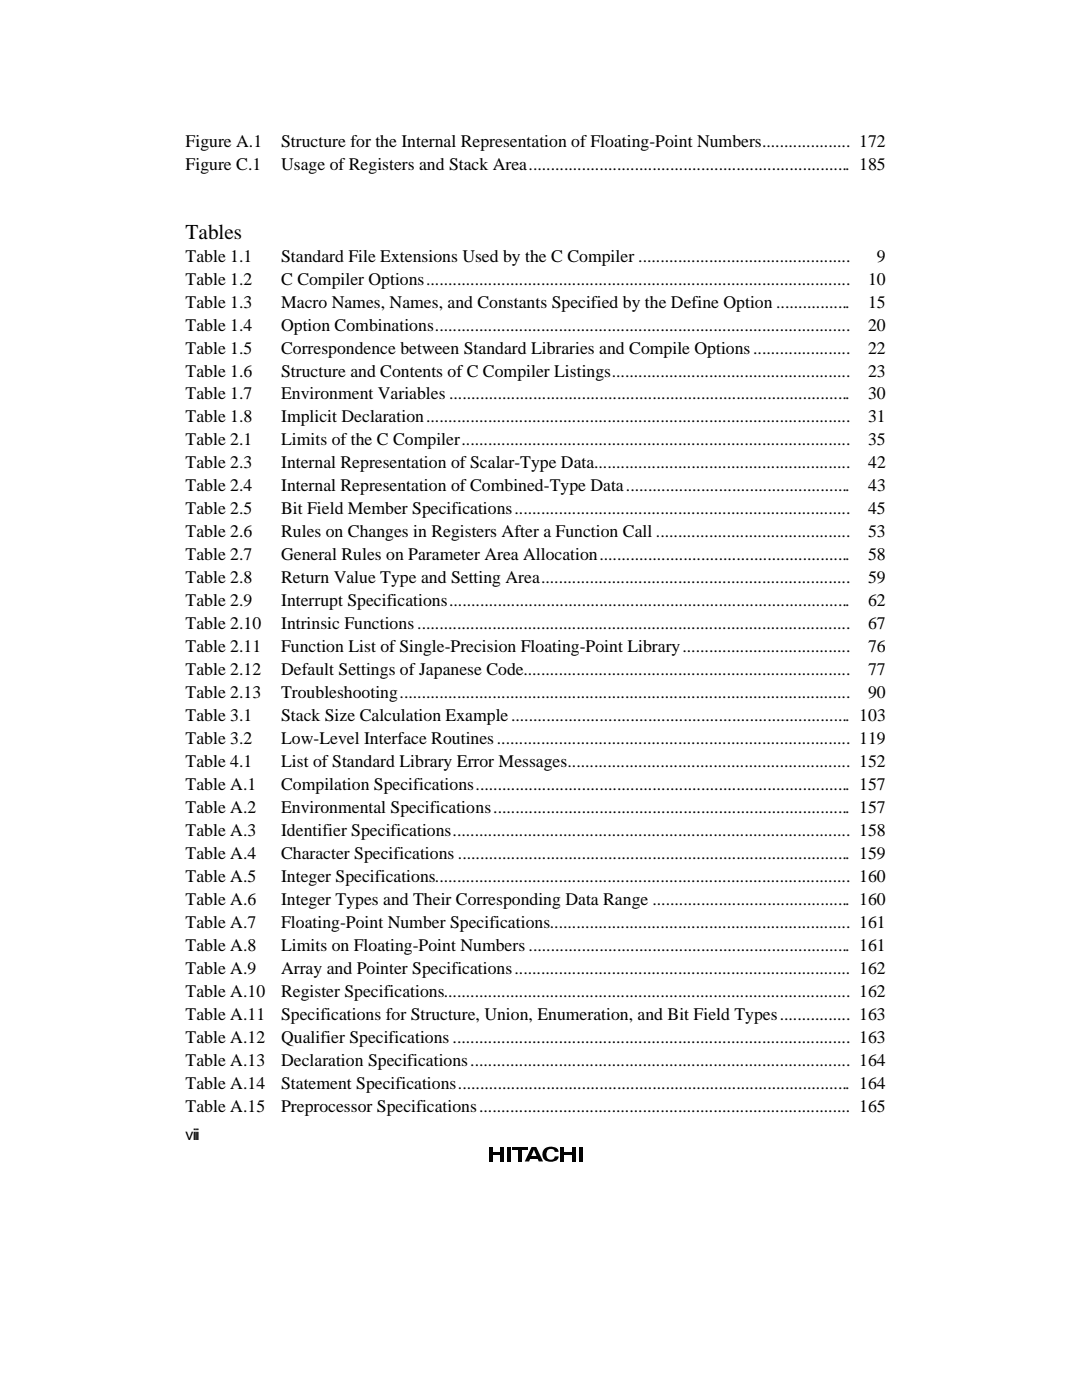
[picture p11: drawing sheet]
<svg xmlns="http://www.w3.org/2000/svg" width="216mm" height="279mm" viewBox="0 0 216 279" stroke-linecap="round" stroke-linejoin="round" font-family="sans-serif">
<defs><g id="words">
<text font-size="4.2" x="37" y="47.6">Tables</text>
<g font-size="3.5">
<text x="37" y="29.3">Figure A.1</text>
<text x="56.1" y="29.3">Structure for the Internal Representation of Floating-Point Numbers.................... 172</text>
<text x="37" y="33.9">Figure C.1</text>
<text x="56.1" y="33.9">Usage of Registers and Stack Area......................................................................... 185</text>
<text x="37" y="52.2">Table 1.1</text>
<text x="56.1" y="52.2">Standard File Extensions Used by the C Compiler ................................................</text>
<text x="175" y="52.2">9</text>
<text x="37" y="56.8">Table 1.2</text>
<text x="56.1" y="56.8">C Compiler Options................................................................................................</text>
<text x="173.2" y="56.8">10</text>
<text x="37" y="61.4">Table 1.3</text>
<text x="37" y="66">Table 1.4</text>
<text x="56.1" y="61.4">Macro Names, Names, and Constants Specified by the Define Option .................</text>
<text x="56.1" y="66">Option Combinations..............................................................................................</text>
<text x="173.2" y="66">20</text>
<text x="173.2" y="61.4">15</text>
<text x="37" y="70.6">Table 1.5</text>
<text x="56.1" y="70.6">Correspondence between Standard Libraries and Compile Options......................</text>
<text x="173.2" y="70.6">22</text>
<text x="37" y="75.1">Table 1.6</text>
<text x="56.1" y="75.1">Structure and Contents of C Compiler Listings......................................................</text>
<text x="173.2" y="75.1">23</text>
<text x="37" y="79.7">Table 1.7</text>
<text x="56.1" y="79.7">Environment Variables ...........................................................................................</text>
<text x="173.2" y="79.7">30</text>
<text x="37" y="84.3">Table 1.8</text>
<text x="37" y="88.9">Table 2.1</text>
<text x="56.1" y="84.3">Implicit Declaration................................................................................................</text>
<text x="56.1" y="88.9">Limits of the C Compiler........................................................................................</text>
<text x="173.2" y="84.3">31</text>
<text x="173.2" y="88.9">35</text>
<text x="37" y="93.5">Table 2.3</text>
<text x="56.1" y="93.5">Internal Representation of Scalar-Type Data..........................................................</text>
<text x="173.2" y="93.5">42</text>
<text x="37" y="98.1">Table 2.4</text>
<text x="56.1" y="98.1">Internal Representation of Combined-Type Data...................................................</text>
<text x="173.2" y="98.1">43</text>
<text x="37" y="102.7">Table 2.5</text>
<text x="37" y="107.2">Table 2.6</text>
<text x="56.1" y="102.7">Bit Field Member Specifications............................................................................</text>
<text x="56.1" y="107.2">Rules on Changes in Registers After a Function Call ............................................</text>
<text x="173.2" y="102.7">45</text>
<text x="173.2" y="107.2">53</text>
<text x="37" y="111.8">Table 2.7</text>
<text x="56.1" y="111.8">General Rules on Parameter Area Allocation.........................................................</text>
<text x="173.2" y="111.8">58</text>
<text x="37" y="116.4">Table 2.8</text>
<text x="56.1" y="116.4">Return Value Type and Setting Area......................................................................</text>
<text x="173.2" y="116.4">59</text>
<text x="37" y="121">Table 2.9</text>
<text x="37" y="125.6">Table 2.10</text>
<text x="56.1" y="121">Interrupt Specifications...........................................................................................</text>
<text x="56.1" y="125.6">Intrinsic Functions ..................................................................................................</text>
<text x="173.2" y="125.6">67</text>
<text x="173.2" y="121">62</text>
<text x="37" y="130.2">Table 2.11</text>
<text x="56.1" y="130.2">Function List of Single-Precision Floating-Point Library......................................</text>
<text x="173.2" y="130.2">76</text>
<text x="37" y="134.8">Table 2.12</text>
<text x="56.1" y="134.8">Default Settings of Japanese Code..........................................................................</text>
<text x="173.2" y="134.8">77</text>
<text x="37" y="139.3">Table 2.13</text>
<text x="37" y="143.9">Table 3.1</text>
<text x="56.1" y="139.3">Troubleshooting......................................................................................................</text>
<text x="56.1" y="143.9">Stack Size Calculation Example............................................................................. 103</text>
<text x="173.2" y="139.3">90</text>
<text x="37" y="148.5">Table 3.2</text>
<text x="56.1" y="148.5">Low-Level Interface Routines................................................................................ 119</text>
<text x="37" y="153.1">Table 4.1</text>
<text x="56.1" y="153.1">List of Standard Library Error Messages................................................................ 152</text>
<text x="37" y="157.7">Table A.1</text>
<text x="56.1" y="157.7">Compilation Specifications..................................................................................... 157</text>
<text x="37" y="162.3">Table A.2</text>
<text x="37" y="166.9">Table A.3</text>
<text x="56.1" y="162.3">Environmental Specifications................................................................................. 157</text>
<text x="56.1" y="166.9">Identifier Specifications.......................................................................................... 158</text>
<text x="37" y="171.4">Table A.4</text>
<text x="56.1" y="171.4">Character Specifications ......................................................................................... 159</text>
<text x="37" y="176">Table A.5</text>
<text x="56.1" y="176">Integer Specifications.............................................................................................. 160</text>
<text x="37" y="180.6">Table A.6</text>
<text x="37" y="185.2">Table A.7</text>
<text x="56.1" y="180.6">Integer Types and Their Corresponding Data Range ............................................. 160</text>
<text x="56.1" y="185.2">Floating-Point Number Specifications.................................................................... 161</text>
<text x="37" y="189.8">Table A.8</text>
<text x="56.1" y="189.8">Limits on Floating-Point Numbers ......................................................................... 161</text>
<text x="37" y="194.4">Table A.9</text>
<text x="56.1" y="194.4">Array and Pointer Specifications............................................................................ 162</text>
<text x="37" y="199">Table A.10</text>
<text x="37" y="203.6">Table A.11</text>
<text x="56.1" y="199">Register Specifications............................................................................................ 162</text>
<text x="56.1" y="203.6">Specifications for Structure, Union, Enumeration, and Bit Field Types................ 163</text>
<text x="37" y="208.1">Table A.12</text>
<text x="56.1" y="208.1">Qualifier Specifications .......................................................................................... 163</text>
<text x="37" y="212.7">Table A.13</text>
<text x="56.1" y="212.7">Declaration Specifications...................................................................................... 164</text>
<text x="37" y="217.3">Table A.14</text>
<text x="37" y="221.9">Table A.15</text>
<text x="56.1" y="217.3">Statement Specifications......................................................................................... 164</text>
<text x="56.1" y="221.9">Preprocessor Specifications.................................................................................... 165</text>
</g>
<text font-size="3.2" x="37" y="227.5">viii</text>
</g></defs>
<g fill="#000">
<path d="M97.6 228.9h.7v2.9h-.7zM98.3 230.1h1.6v.4h-1.6zM99.9 228.9h.7v2.9h-.7zM101.3 228.9h.7v2.9h-.7zM103.5 228.9h.7v2.9h-.7zM102.3 228.9h3.1v.5h-3.1zM106.3 228.9h.7l1.4 2.9h-.9zM106.1 228.9h.7l-1.2 2.9h-.9zM105.8 230.7h1.5v.5h-1.5zM108.7 229.2l.5-.2 .8-.2a1.39 1.39 0 0 1 1.5 1.1h-.8a.64 .64 0 0 0-.8-.6 1.09 1.09 0 0 0-.9 1.1 1.09 1.09 0 0 0 .9 1 .67 .67 0 0 0 .8-.6h.8a1.59 1.59 0 0 1-2.1 1 1.5 1.5 0 0 1-1.1-1 1.5 1.5 0 0 1 .4-1.6zM111.9 228.9h.7v2.9h-.7zM112.6 230.1h1.6v.4h-1.6z"/>
<path d="M114.2 228.9h.7v2.9h-.7zM115.5 228.9h.7v2.9h-.7z"/>
</g>
<use href="#words"/>
</svg>
